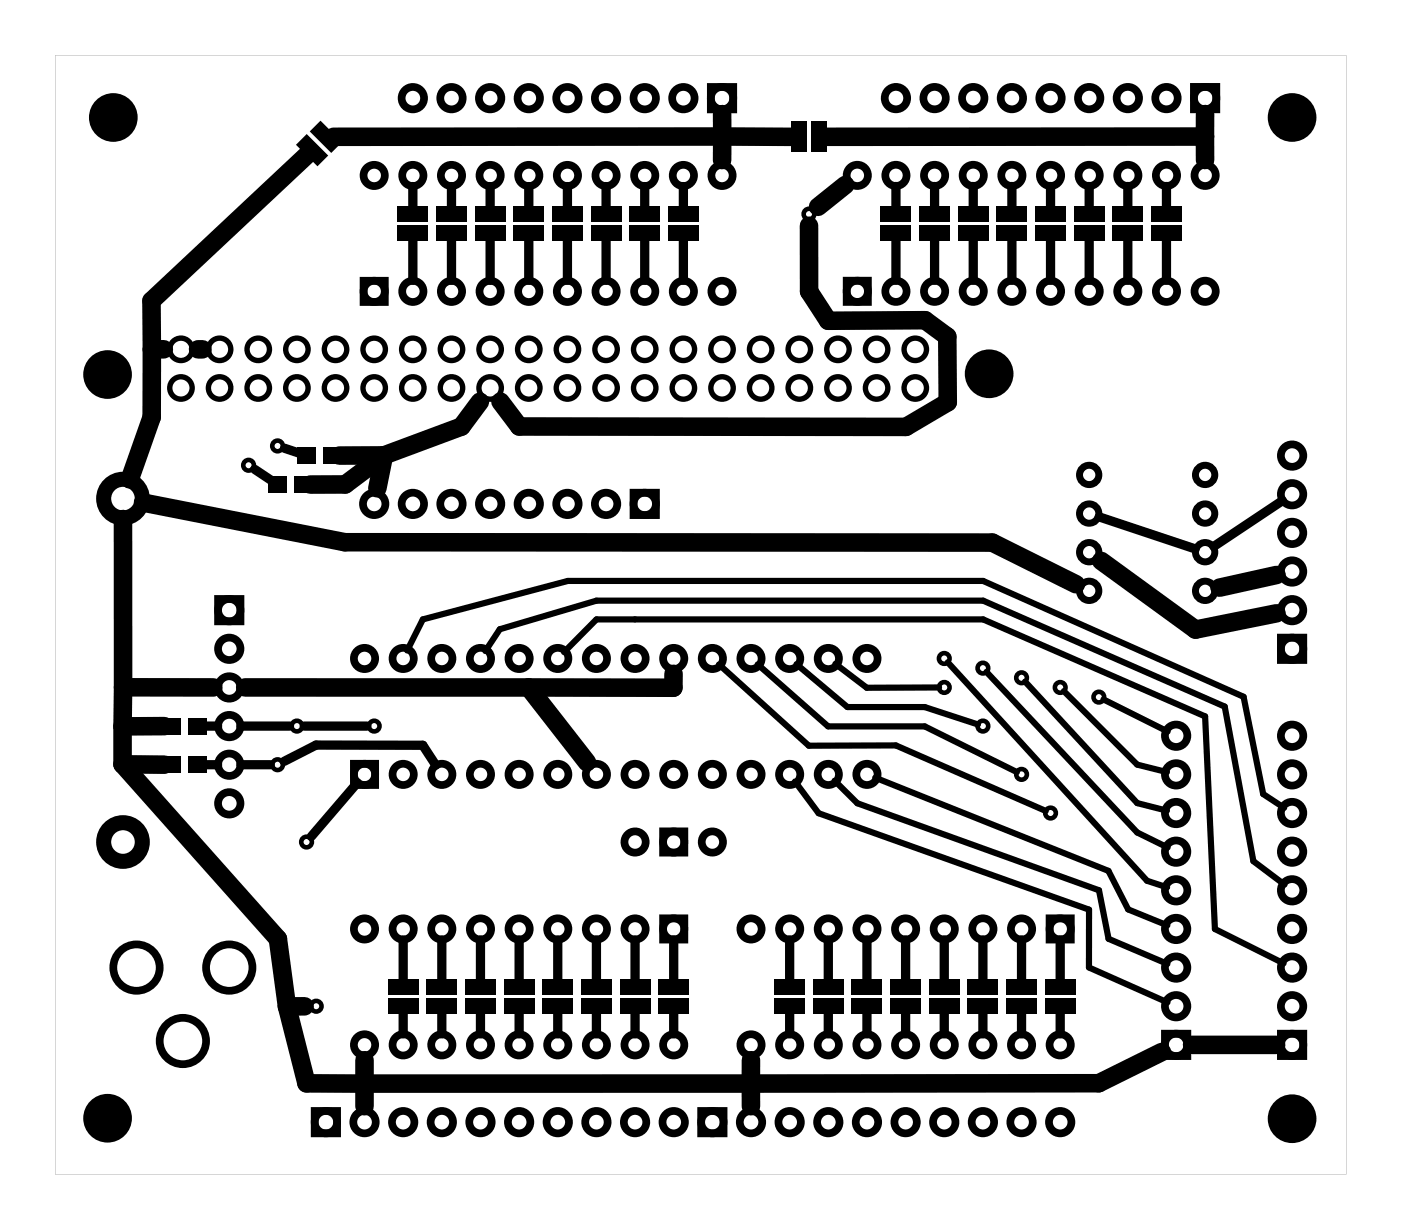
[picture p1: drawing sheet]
<svg xmlns="http://www.w3.org/2000/svg" width="92mm" height="81mm" viewBox="0 0 92 81" stroke-linecap="round" stroke-linejoin="round" font-family="sans-serif">
<g fill="#000">
<path d="M19.5 9.5l.7-.7 1.4 1.4-.7 .7zM20.4 8.6l.7-.7 1.4 1.4-.7 .8zM26.1 14.8h2v1h-2zM26.1 13.6h2v1h-2zM28.7 14.8h2v1h-2zM28.7 13.6h2v1h-2zM31.2 14.8h2v1h-2zM31.2 13.6h2v1h-2zM33.8 14.8h2v1h-2zM33.8 13.6h2v1h-2zM36.3 14.8h2v1h-2zM36.3 13.6h2v1h-2z"/>
<path d="M38.8 14.8h2v1h-2zM38.8 13.6h2v1h-2zM41.4 14.8h2v1h-2zM41.4 13.6h2v1h-2zM43.9 14.8h2v1h-2zM43.9 13.6h2v1h-2zM52 8h1v2h-1zM53.3 8h1v2h-1zM57.9 14.8h2v1h-2zM57.9 13.6h2v1h-2zM60.4 14.8h2v1h-2zM60.4 13.6h2v1h-2z"/>
<path d="M63 14.8h2v1h-2zM63 13.6h2v1h-2zM65.5 14.8h2v1h-2zM65.5 13.6h2v1h-2zM68 14.8h2v1h-2zM68 13.6h2v1h-2zM70.6 14.8h2v1h-2zM70.6 13.6h2v1h-2zM73.1 14.8h2v1h-2zM73.1 13.6h2v1h-2zM75.7 14.8h2v1h-2zM75.7 13.6h2v1h-2z"/>
<path d="M17.6 31.3h1.2v1.1h-1.2zM19.3 31.3h1.2v1.1h-1.2zM19.5 29.4h1.2v1.1h-1.2zM21.2 29.4h1.2v1.1h-1.2zM10.7 49.7h1.2v1.1h-1.2zM10.7 47.2h1.2v1.1h-1.2zM12.4 49.7h1.2v1.1h-1.2zM12.4 47.2h1.2v1.1h-1.2zM25.5 64.4h2v1h-2zM25.5 65.6h2v1h-2zM28 64.4h2v1h-2zM28 65.6h2v1h-2z"/>
<path d="M30.6 64.4h2v1h-2zM30.6 65.6h2v1h-2zM33.1 64.4h2v1h-2zM33.1 65.6h2v1h-2zM35.7 64.4h2v1h-2zM35.7 65.6h2v1h-2zM38.2 64.4h2v1h-2zM38.2 65.6h2v1h-2zM40.7 64.4h2v1h-2zM40.7 65.6h2v1h-2zM43.3 64.4h2v1h-2zM43.3 65.6h2v1h-2z"/>
<path d="M50.9 64.4h2v1h-2zM50.9 65.6h2v1h-2zM53.4 64.4h2v1h-2zM53.4 65.6h2v1h-2zM56 64.4h2v1h-2zM56 65.6h2v1h-2zM58.5 64.4h2v1h-2zM58.5 65.6h2v1h-2zM61.1 64.4h2v1h-2zM61.1 65.6h2v1h-2zM63.6 64.4h2v1h-2zM63.6 65.6h2v1h-2z"/>
<path d="M66.1 64.4h2v1h-2zM66.1 65.6h2v1h-2zM68.7 64.4h2v1h-2zM68.7 65.6h2v1h-2z"/>
<path d="M3.6 3.6h84.9v73.6h-84.9zM3.6 3.6v73.6h84.9v-73.6z"/>
</g>
<g fill="none" stroke="#000" stroke-width=".3">
<circle cx="53.2" cy="14.1" r=".35"/>
<circle cx="16.3" cy="30.6" r=".35"/>
<circle cx="18.2" cy="29.3" r=".35"/>
<circle cx="18.2" cy="50.3" r=".35"/>
<circle cx="19.5" cy="47.7" r=".35"/>
<circle cx="20.1" cy="55.3" r=".35"/>
<circle cx="24.6" cy="47.7" r=".35"/>
<circle cx="62.1" cy="43.3" r=".35"/>
<circle cx="62.1" cy="45.2" r=".35"/>
<circle cx="64.6" cy="47.7" r=".35"/>
<circle cx="64.6" cy="43.9" r=".35"/>
<circle cx="67.1" cy="50.9" r=".35"/>
<circle cx="67.1" cy="44.6" r=".35"/>
<circle cx="69" cy="53.4" r=".35"/>
<circle cx="69.7" cy="45.2" r=".35"/>
<circle cx="72.2" cy="45.8" r=".35"/>
<circle cx="20.8" cy="66.1" r=".35"/>
</g>
<g fill="none" stroke="#000" stroke-width=".35">
<circle cx="11.9" cy="25.5" r=".74"/>
<circle cx="11.9" cy="23" r=".74"/>
<circle cx="14.4" cy="25.5" r=".74"/>
<circle cx="14.4" cy="23" r=".74"/>
<circle cx="17" cy="25.5" r=".74"/>
<circle cx="17" cy="23" r=".74"/>
<circle cx="19.5" cy="25.5" r=".74"/>
<circle cx="19.5" cy="23" r=".74"/>
<circle cx="22.1" cy="23" r=".74"/>
<circle cx="22.1" cy="25.5" r=".74"/>
<circle cx="24.6" cy="25.5" r=".74"/>
<circle cx="24.6" cy="23" r=".74"/>
<circle cx="27.1" cy="25.5" r=".74"/>
<circle cx="27.1" cy="23" r=".74"/>
<circle cx="29.7" cy="25.5" r=".74"/>
<circle cx="29.7" cy="23" r=".74"/>
<circle cx="32.2" cy="25.5" r=".74"/>
<circle cx="32.2" cy="23" r=".74"/>
<circle cx="34.8" cy="23" r=".74"/>
<circle cx="34.8" cy="25.5" r=".74"/>
<circle cx="37.3" cy="25.5" r=".74"/>
<circle cx="37.3" cy="23" r=".74"/>
<circle cx="39.8" cy="23" r=".74"/>
<circle cx="39.8" cy="25.5" r=".74"/>
<circle cx="42.4" cy="25.5" r=".74"/>
<circle cx="42.4" cy="23" r=".74"/>
<circle cx="44.9" cy="25.5" r=".74"/>
<circle cx="44.9" cy="23" r=".74"/>
<circle cx="47.5" cy="25.5" r=".74"/>
<circle cx="47.5" cy="23" r=".74"/>
<circle cx="50" cy="25.5" r=".74"/>
<circle cx="50" cy="23" r=".74"/>
<circle cx="52.5" cy="23" r=".74"/>
<circle cx="52.5" cy="25.5" r=".74"/>
<circle cx="55.1" cy="25.5" r=".74"/>
<circle cx="55.1" cy="23" r=".74"/>
<circle cx="57.6" cy="25.5" r=".74"/>
<circle cx="57.6" cy="23" r=".74"/>
<circle cx="60.2" cy="25.5" r=".74"/>
<circle cx="60.2" cy="23" r=".74"/>
</g>
<g fill="#000">
<circle cx="7.4" cy="7.7" r="1.6"/>
<circle cx="84.9" cy="7.7" r="1.6"/>
<circle cx="7.1" cy="24.6" r="1.6"/>
<circle cx="65" cy="24.6" r="1.6"/>
<circle cx="7.1" cy="73.5" r="1.6"/>
<circle cx="84.9" cy="73.5" r="1.6"/>
</g>
<g fill="none" stroke="#000" stroke-width=".51">
<path d="M23.9 18.5h1.4v1.4h-1.4zM46.7 5.7h1.5v1.5h-1.5zM55.6 18.5h1.4v1.3h-1.4zM78.5 5.7h1.4v1.5h-1.4zM14.3 39.4h1.5v1.4h-1.5zM41.6 32.4h1.5v1.5h-1.5zM23.3 50.2h1.4v1.4h-1.4zM43.6 54.6h1.4v1.4h-1.4zM84.2 41.9h1.5v1.5h-1.5zM20.7 73h1.5v1.5h-1.5zM43.6 60.4h1.4v1.4h-1.4zM46.1 73h1.5v1.5h-1.5z"/>
<path d="M69 60.4h1.4v1.4h-1.4zM76.6 67.9h1.4v1.5h-1.4zM84.2 67.9h1.5v1.5h-1.5z"/>
<circle cx="24.6" cy="11.5" r=".7"/>
<circle cx="24.6" cy="19.2" r=".7"/>
<circle cx="27.1" cy="6.5" r=".74"/>
<circle cx="27.1" cy="11.5" r=".7"/>
<circle cx="27.1" cy="19.2" r=".7"/>
<circle cx="29.7" cy="6.5" r=".74"/>
<circle cx="29.7" cy="11.5" r=".7"/>
<circle cx="29.7" cy="19.2" r=".7"/>
<circle cx="32.2" cy="6.5" r=".74"/>
<circle cx="32.2" cy="11.5" r=".7"/>
<circle cx="32.2" cy="19.2" r=".7"/>
<circle cx="34.8" cy="6.5" r=".74"/>
<circle cx="34.8" cy="11.5" r=".7"/>
<circle cx="34.8" cy="19.2" r=".7"/>
<circle cx="37.3" cy="6.5" r=".74"/>
<circle cx="37.3" cy="11.5" r=".7"/>
<circle cx="37.3" cy="19.2" r=".7"/>
<circle cx="39.8" cy="6.5" r=".74"/>
<circle cx="39.8" cy="11.5" r=".7"/>
<circle cx="39.8" cy="19.2" r=".7"/>
<circle cx="42.4" cy="6.5" r=".74"/>
<circle cx="42.4" cy="11.5" r=".7"/>
<circle cx="42.4" cy="19.2" r=".7"/>
<circle cx="44.9" cy="6.5" r=".74"/>
<circle cx="44.9" cy="11.5" r=".7"/>
<circle cx="44.9" cy="19.2" r=".7"/>
<circle cx="47.5" cy="6.5" r=".74"/>
<circle cx="47.5" cy="11.5" r=".7"/>
<circle cx="47.5" cy="19.2" r=".7"/>
<circle cx="56.3" cy="11.5" r=".7"/>
<circle cx="56.3" cy="19.1" r=".7"/>
<circle cx="58.9" cy="6.4" r=".74"/>
<circle cx="58.9" cy="11.5" r=".7"/>
<circle cx="58.9" cy="19.1" r=".7"/>
<circle cx="61.4" cy="6.4" r=".74"/>
<circle cx="61.4" cy="11.5" r=".7"/>
<circle cx="61.4" cy="19.1" r=".7"/>
<circle cx="64" cy="6.4" r=".74"/>
<circle cx="64" cy="11.5" r=".7"/>
<circle cx="64" cy="19.1" r=".7"/>
<circle cx="66.5" cy="6.4" r=".74"/>
<circle cx="66.5" cy="11.5" r=".7"/>
<circle cx="66.5" cy="19.1" r=".7"/>
<circle cx="69" cy="6.4" r=".74"/>
<circle cx="69" cy="11.5" r=".7"/>
<circle cx="69" cy="19.1" r=".7"/>
<circle cx="71.6" cy="6.4" r=".74"/>
<circle cx="71.6" cy="11.5" r=".7"/>
<circle cx="71.6" cy="19.1" r=".7"/>
<circle cx="74.1" cy="6.4" r=".74"/>
<circle cx="74.1" cy="11.5" r=".7"/>
<circle cx="74.1" cy="19.1" r=".7"/>
<circle cx="76.7" cy="6.4" r=".74"/>
<circle cx="76.7" cy="11.5" r=".7"/>
<circle cx="76.7" cy="19.1" r=".7"/>
<circle cx="79.2" cy="6.4" r=".74"/>
<circle cx="79.2" cy="11.5" r=".7"/>
<circle cx="79.2" cy="19.1" r=".7"/>
<circle cx="24.6" cy="33.1" r=".74"/>
<circle cx="27.1" cy="33.1" r=".74"/>
<circle cx="29.7" cy="33.1" r=".74"/>
<circle cx="32.2" cy="33.1" r=".74"/>
<circle cx="34.8" cy="33.1" r=".74"/>
<circle cx="37.3" cy="33.1" r=".74"/>
<circle cx="39.8" cy="33.1" r=".74"/>
<circle cx="42.4" cy="33.1" r=".74"/>
<circle cx="84.9" cy="32.5" r=".74"/>
<circle cx="84.9" cy="29.9" r=".74"/>
<circle cx="84.9" cy="37.6" r=".74"/>
<circle cx="84.9" cy="35" r=".74"/>
<circle cx="15.1" cy="42.6" r=".74"/>
<circle cx="15.1" cy="40.1" r=".74"/>
<circle cx="15.1" cy="47.7" r=".74"/>
<circle cx="15.1" cy="45.2" r=".74"/>
<circle cx="15.1" cy="50.3" r=".74"/>
<circle cx="15.1" cy="52.8" r=".74"/>
<circle cx="24" cy="43.3" r=".7"/>
<circle cx="24" cy="50.9" r=".7"/>
<circle cx="26.5" cy="43.3" r=".7"/>
<circle cx="26.5" cy="50.9" r=".7"/>
<circle cx="29" cy="43.3" r=".7"/>
<circle cx="29" cy="50.9" r=".7"/>
<circle cx="31.6" cy="43.3" r=".7"/>
<circle cx="31.6" cy="50.9" r=".7"/>
<circle cx="34.1" cy="43.3" r=".7"/>
<circle cx="34.1" cy="50.9" r=".7"/>
<circle cx="36.7" cy="43.3" r=".7"/>
<circle cx="36.7" cy="50.9" r=".7"/>
<circle cx="39.2" cy="43.3" r=".7"/>
<circle cx="39.2" cy="50.9" r=".7"/>
<circle cx="41.7" cy="55.3" r=".7"/>
<circle cx="41.7" cy="43.3" r=".7"/>
<circle cx="41.7" cy="50.9" r=".7"/>
<circle cx="44.3" cy="55.3" r=".7"/>
<circle cx="44.3" cy="43.3" r=".7"/>
<circle cx="44.3" cy="50.9" r=".7"/>
<circle cx="46.8" cy="55.3" r=".7"/>
<circle cx="46.8" cy="43.3" r=".7"/>
<circle cx="46.8" cy="50.9" r=".7"/>
<circle cx="49.4" cy="43.3" r=".7"/>
<circle cx="49.4" cy="50.9" r=".7"/>
<circle cx="51.9" cy="43.3" r=".7"/>
<circle cx="51.9" cy="50.9" r=".7"/>
<circle cx="54.4" cy="43.3" r=".7"/>
<circle cx="54.4" cy="50.9" r=".7"/>
<circle cx="57" cy="43.3" r=".7"/>
<circle cx="57" cy="50.9" r=".7"/>
<circle cx="77.3" cy="53.4" r=".74"/>
<circle cx="77.3" cy="56" r=".74"/>
<circle cx="77.3" cy="58.5" r=".74"/>
<circle cx="77.3" cy="50.9" r=".74"/>
<circle cx="77.3" cy="48.4" r=".74"/>
<circle cx="84.9" cy="53.4" r=".74"/>
<circle cx="84.9" cy="58.5" r=".74"/>
<circle cx="84.9" cy="56" r=".74"/>
<circle cx="84.9" cy="50.9" r=".74"/>
<circle cx="84.9" cy="42.6" r=".74"/>
<circle cx="84.9" cy="40.1" r=".74"/>
<circle cx="84.9" cy="48.4" r=".74"/>
<circle cx="9" cy="63.6" r="1.52"/>
<circle cx="12" cy="68.4" r="1.52"/>
<circle cx="15.1" cy="63.6" r="1.52"/>
<circle cx="21.4" cy="73.8" r=".74"/>
<circle cx="24" cy="61.1" r=".7"/>
<circle cx="24" cy="68.7" r=".7"/>
<circle cx="24" cy="73.8" r=".74"/>
<circle cx="26.5" cy="61.1" r=".7"/>
<circle cx="26.5" cy="68.7" r=".7"/>
<circle cx="26.5" cy="73.8" r=".74"/>
<circle cx="29" cy="61.1" r=".7"/>
<circle cx="29" cy="68.7" r=".7"/>
<circle cx="29" cy="73.8" r=".74"/>
<circle cx="31.6" cy="61.1" r=".7"/>
<circle cx="31.6" cy="68.7" r=".7"/>
<circle cx="31.6" cy="73.8" r=".74"/>
<circle cx="34.1" cy="61.1" r=".7"/>
<circle cx="34.1" cy="68.7" r=".7"/>
<circle cx="34.1" cy="73.8" r=".74"/>
<circle cx="36.7" cy="61.1" r=".7"/>
<circle cx="36.7" cy="68.7" r=".7"/>
<circle cx="36.7" cy="73.8" r=".74"/>
<circle cx="39.2" cy="61.1" r=".7"/>
<circle cx="39.2" cy="68.7" r=".7"/>
<circle cx="39.2" cy="73.8" r=".74"/>
<circle cx="41.7" cy="61.1" r=".7"/>
<circle cx="41.7" cy="68.7" r=".7"/>
<circle cx="41.7" cy="73.8" r=".74"/>
<circle cx="44.3" cy="61.1" r=".7"/>
<circle cx="44.3" cy="68.7" r=".7"/>
<circle cx="44.3" cy="73.8" r=".74"/>
<circle cx="46.8" cy="73.8" r=".74"/>
<circle cx="49.4" cy="61.1" r=".7"/>
<circle cx="49.4" cy="68.7" r=".7"/>
<circle cx="49.4" cy="73.8" r=".74"/>
<circle cx="51.9" cy="61.1" r=".7"/>
<circle cx="51.9" cy="68.7" r=".7"/>
<circle cx="51.9" cy="73.8" r=".74"/>
<circle cx="54.4" cy="61.1" r=".7"/>
<circle cx="54.4" cy="68.7" r=".7"/>
<circle cx="54.4" cy="73.8" r=".74"/>
<circle cx="57" cy="61.1" r=".7"/>
<circle cx="57" cy="68.7" r=".7"/>
<circle cx="57" cy="73.8" r=".74"/>
<circle cx="59.5" cy="61.1" r=".7"/>
<circle cx="59.5" cy="68.7" r=".7"/>
<circle cx="59.5" cy="73.8" r=".74"/>
<circle cx="62.1" cy="61.1" r=".7"/>
<circle cx="62.1" cy="68.7" r=".7"/>
<circle cx="62.1" cy="73.8" r=".74"/>
<circle cx="64.6" cy="61.1" r=".7"/>
<circle cx="64.6" cy="68.7" r=".7"/>
<circle cx="64.6" cy="73.8" r=".74"/>
<circle cx="67.1" cy="61.1" r=".7"/>
<circle cx="67.1" cy="68.7" r=".7"/>
<circle cx="67.1" cy="73.8" r=".74"/>
<circle cx="69.7" cy="61.1" r=".7"/>
<circle cx="69.7" cy="68.7" r=".7"/>
<circle cx="69.7" cy="73.8" r=".74"/>
<circle cx="77.3" cy="61.1" r=".74"/>
<circle cx="77.3" cy="63.6" r=".74"/>
<circle cx="77.3" cy="68.7" r=".74"/>
<circle cx="77.3" cy="66.1" r=".74"/>
<circle cx="84.9" cy="63.6" r=".74"/>
<circle cx="84.9" cy="61.1" r=".74"/>
<circle cx="84.9" cy="68.7" r=".74"/>
<circle cx="84.9" cy="66.1" r=".74"/>
</g>
<g fill="none" stroke="#000" stroke-width=".99" stroke-linecap="butt">
<circle cx="8.1" cy="32.8" r="1.27"/>
<circle cx="8.1" cy="55.3" r="1.27"/>
</g>
<g fill="none" stroke="#000" stroke-width=".46">
<circle cx="71.6" cy="38.8" r=".64"/>
<circle cx="71.6" cy="31.2" r=".64"/>
<circle cx="71.6" cy="33.8" r=".64"/>
<circle cx="71.6" cy="36.3" r=".64"/>
<circle cx="79.2" cy="38.8" r=".64"/>
<circle cx="79.2" cy="36.3" r=".64"/>
<circle cx="79.2" cy="31.2" r=".64"/>
<circle cx="79.2" cy="33.8" r=".64"/>
</g>
<g fill="none" stroke="#000" stroke-width="1.2">
<path d="M20.2 10.1l-10.2 9.7v3.2M47.5 7.5v1.5M47.5 9h4.7M47.5 9h-25.6M47.5 9v1.5M53.2 14.8v4.4l1.2 1.9 6.4-.1 1.5 1.1v4.3l-2.8 1.7-25.4-.1-1.2-1.6M55.6 12.2l-1.8 1.4M79.2 9h-25M79.2 9v1.5M79.2 7.5v1.5M8.1 34.1v11.1M9.4 33l13.3 2.6 42.5 .1 5.5 2.7"/>
<path d="M10 23v4.4l-1.5 4.1M10 23h.8M13 23h.3M25.2 29.9h-2.9M25.2 29.9l-2.5 1.9-2.3 .1M25.2 29.9l-.4 2.2M31.5 26.4l-1.2 1.6-5.1 1.9M72.4 36.9l6.2 4.5 5.3-1.1M83.9 37.8l-3.8 .8M8.1 50.2l10.2 11.5 .6 4.5M8.1 50.2l2.7 .1M8.1 47.7v2.5"/>
<path d="M8.1 45.2h5.9M8.1 45.2v2.5M10.8 47.7h-2.7M16.1 45.2h18.6M34.7 45.2l3.9 4.9M44.3 44.3v.9h-9.6M18.9 66.2l1.2 5h52.1l4.2-2.1M20 66.1l-1.1 .1M24 69.7v3M49.4 69.7v3M78.3 68.7h5.6"/>
</g>
<g fill="none" stroke="#000" stroke-width=".61">
<path d="M27.1 12.3v1.4M27.1 15.7v2.7M29.7 12.3v1.4M29.7 15.7v2.7M32.2 12.3v1.4M32.2 15.7v2.7M34.8 12.3v1.4M34.8 15.7v2.7M37.3 12.3v1.4M37.3 15.7v2.7M39.8 12.3v1.4M39.8 15.7v2.7"/>
<path d="M42.4 12.3v1.4M42.4 15.7v2.7M44.9 12.3v1.4M44.9 15.7v2.7M58.9 12.3v1.4M58.9 15.7v2.7M61.4 12.3v1.4M61.4 15.7v2.7M64 12.3v1.4M64 15.7v2.7M66.5 12.3v1.4M66.5 15.7v2.7"/>
<path d="M69 12.3v1.4M69 15.7v2.7M71.6 12.3v1.4M71.6 15.7v2.7M74.1 12.3v1.4M74.1 15.7v2.7M76.7 12.3v1.4M76.7 15.7v2.7M16.7 30.9l1.1 .6M18.7 29.5l1 .3M72.2 34l6.3 2.1M84.3 32.9l-4.5 3"/>
<path d="M13.4 47.7h.9M13.4 50.3h.9M15.8 47.7h3.2M15.8 50.3h2M18.7 50l2.1-1h7l.8 1.3M20 47.7h4.1M23.5 51.5l-3 3.5M26.5 61.8v2.7M26.5 66.5v1.5M29 61.8v2.7M29 66.5v1.5M31.6 61.8v2.7"/>
<path d="M31.6 66.5v1.5M34.1 61.8v2.7M34.1 66.5v1.5M36.7 61.8v2.7M36.7 66.5v1.5M39.2 61.8v2.7M39.2 66.5v1.5M41.7 61.8v2.7M41.7 66.5v1.5M44.3 61.8v2.7M44.3 66.5v1.5M51.9 61.8v2.7"/>
<path d="M51.9 66.5v1.5M54.4 61.8v2.7M54.4 66.5v1.5M57 61.8v2.7M57 66.5v1.5M59.5 61.8v2.7M59.5 66.5v1.5M62.1 61.8v2.7M62.1 66.5v1.5M64.6 61.8v2.7M64.6 66.5v1.5M67.1 61.8v2.7"/>
<path d="M67.1 66.5v1.5M69.7 61.8v2.7M69.7 66.5v1.5"/>
</g>
<g fill="none" stroke="#000" stroke-width=".41">
<path d="M26.8 42.8l1-2.1 9.5-2.5h27.3l17.1 7.6 1.3 6.4 1.4 .9M31.9 42.8l.9-1.4 6.4-1.9h25.4l15.9 6.9 1.9 10.2 2 1.5M37.1 42.9l2.1-2.2h25.4l14.6 6.4 .6 14 4.6 2.2M47.3 43.7l5.9 5.3h5.7l9.8 4.3M49.8 43.7l4.6 4h6.4l6 3.1M52.2 51.4l1.6 2.1 17.8 6.3v3.8l5.1 2.3M52.3 43.7l3.4 2.8h5.1l3.5 1.1M54.9 51.3l1.4 1.5 15.9 5.7 .7 3.2 3.8 1.7M54.9 43.6l2.1 1.6h4.7M57.5 51.1l15.3 6.1 1.3 2.6 2.6 1M62.3 43.5l13.1 14.4 1.3 .4M64.8 44.2l9.9 10.5 2 1"/>
<path d="M67.4 44.8l7.3 8 2 .5M69.9 45.4l4.8 4.9 2 .5M72.5 46l4.2 2.1"/>
</g>
</svg>
